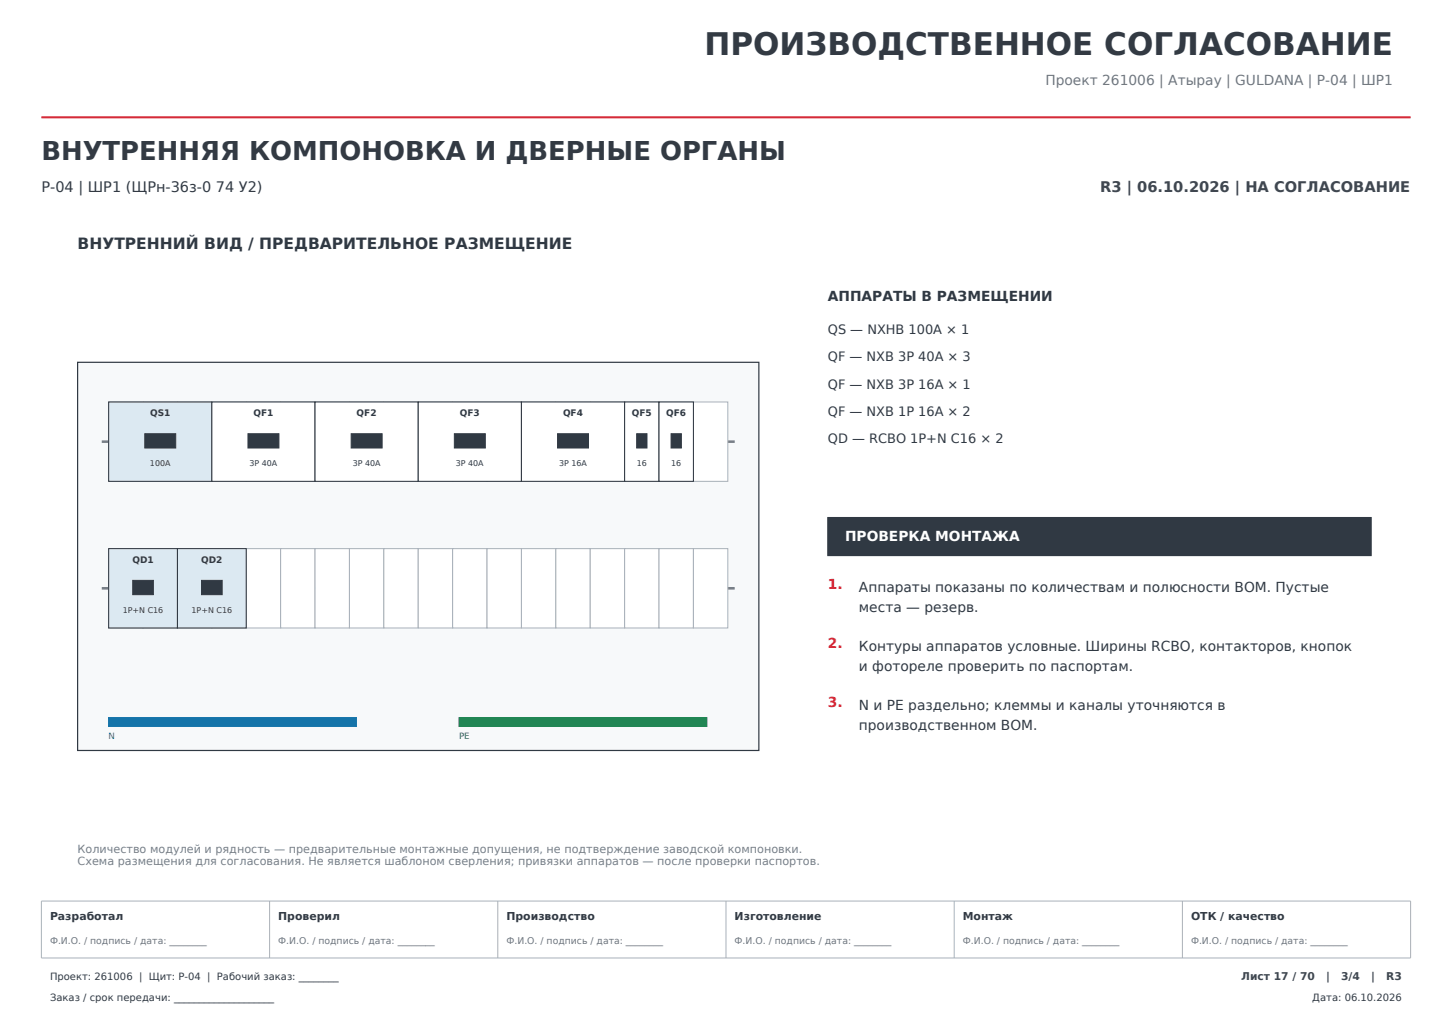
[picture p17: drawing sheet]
<svg xmlns="http://www.w3.org/2000/svg" width="297mm" height="210mm" viewBox="0 0 297 210" stroke-linecap="round" stroke-linejoin="round" font-family="sans-serif">
<defs><g id="words">
<text font-size="6.3" fill="#333a43" x="144.1" y="11.3">ПРОИЗВОДСТВЕННОЕ СОГЛАСОВАНИЕ</text>
<text font-size="5.3" fill="#333a43" x="8.5" y="32.8">ВНУТРЕННЯЯ КОМПОНОВКА И ДВЕРНЫЕ ОРГАНЫ</text>
<text font-size="3.2" fill="#303943" x="15.9" y="50.9">ВНУТРЕННИЙ ВИД / ПРЕДВАРИТЕЛЬНОЕ РАЗМЕЩЕНИЕ</text>
<text font-size="3" fill="#333a43" x="8.5" y="39.2">P-04 | ШР1 (ЩРн-36з-0 74 У2)</text>
<text font-size="3" fill="#40474f" x="225" y="39.2">R3 | 06.10.2026 | НА СОГЛАСОВАНИЕ</text>
<text font-size="2.8" fill="#6e7681" x="213.8" y="17.3">Проект 261006 | Атырау | GULDANA | P-04 | ШР1</text>
<g font-size="2.8" fill="#303943">
<text x="169.3" y="61.6">АППАРАТЫ В РАЗМЕЩЕНИИ</text>
<text x="175.7" y="121">Аппараты показаны по количествам и полюсности BOM. Пустые</text>
<text x="175.7" y="125.1">места — резерв.</text>
<text x="175.7" y="133.1">Контуры аппаратов условные. Ширины RCBO, контакторов, кнопок</text>
<text x="175.7" y="137.2">и фотореле проверить по паспортам.</text>
<text x="175.7" y="145.1">N и PE раздельно; клеммы и каналы уточняются в</text>
<text x="175.7" y="149.2">производственном BOM.</text>
</g>
<text font-size="2.8" fill="#fff" x="172.9" y="110.6">ПРОВЕРКА МОНТАЖА</text>
<g font-size="2.8" fill="#d62842">
<text x="169.3" y="120.5">1.</text>
<text x="169.3" y="132.6">2.</text>
<text x="169.3" y="144.6">3.</text>
</g>
<g font-size="2.6" fill="#303943">
<text x="169.3" y="68.3">QS — NXHB 100A × 1</text>
<text x="169.3" y="73.9">QF — NXB 3P 40A × 3</text>
<text x="169.3" y="79.5">QF — NXB 3P 16A × 1</text>
<text x="169.3" y="85.1">QF — NXB 1P 16A × 2</text>
<text x="169.3" y="90.7">QD — RCBO 1P+N C16 × 2</text>
</g>
<g font-size="2.3" fill="#75818c">
<text x="15.9" y="174.4">Количество модулей и рядность — предварительные монтажные допущения, не подтверждение заводской компоновки.</text>
<text x="15.9" y="176.9">Схема размещения для согласования. Не является шаблоном сверления; привязки аппаратов — после проверки паспортов.</text>
</g>
<g font-size="2.2" fill="#333a43">
<text x="10.2" y="188.1">Разработал</text>
<text x="56.9" y="188.1">Проверил</text>
<text x="103.6" y="188.1">Производство</text>
<text x="150.3" y="188.1">Изготовление</text>
<text x="196.9" y="188.1">Монтаж</text>
<text x="243.6" y="188.1">ОТК / качество</text>
</g>
<g font-size="2.2" fill="#40474f">
<text x="253.9" y="200.5">Лист 17 / 70</text>
<text x="271.3" y="200.5">|</text>
<text x="274.3" y="200.5">3/4</text>
<text x="280.5" y="200.5">|</text>
<text x="283.5" y="200.5">R3</text>
</g>
<g font-size="2" fill="#333a43">
<text x="10.2" y="200.5">Проект: 261006 | Щит: P-04 | Рабочий заказ: ________</text>
<text x="10.2" y="204.7">Заказ / срок передачи: ____________________</text>
<text x="268.4" y="204.7">Дата: 06.10.2026</text>
</g>
<g font-size="1.9" fill="#6e7681">
<text x="10.2" y="193.1">Ф.И.О. / подпись / дата: ________</text>
<text x="56.9" y="193.1">Ф.И.О. / подпись / дата: ________</text>
<text x="103.6" y="193.1">Ф.И.О. / подпись / дата: ________</text>
<text x="150.3" y="193.1">Ф.И.О. / подпись / дата: ________</text>
<text x="196.9" y="193.1">Ф.И.О. / подпись / дата: ________</text>
<text x="243.6" y="193.1">Ф.И.О. / подпись / дата: ________</text>
</g>
<g font-size="1.8" fill="#303943">
<text x="30.7" y="85.1">QS1</text>
<text x="51.8" y="85.1">QF1</text>
<text x="73" y="85.1">QF2</text>
<text x="94.1" y="85.1">QF3</text>
<text x="115.2" y="85.1">QF4</text>
<text x="129.2" y="85.1">QF5</text>
<text x="136.3" y="85.1">QF6</text>
<text x="27.1" y="115.1">QD1</text>
<text x="41.2" y="115.1">QD2</text>
</g>
<text font-size="1.8" fill="#1574a9" x="22.2" y="151">N</text>
<text font-size="1.8" fill="#218654" x="93.9" y="151">PE</text>
<g font-size="1.6" fill="#303943">
<text x="30.7" y="95.4">100A</text>
<text x="51" y="95.4">3P 40A</text>
<text x="72.1" y="95.4">3P 40A</text>
<text x="93.3" y="95.4">3P 40A</text>
<text x="114.4" y="95.4">3P 16A</text>
<text x="130.2" y="95.4">16</text>
<text x="137.3" y="95.4">16</text>
<text x="25.1" y="125.4">1P+N C16</text>
<text x="39.2" y="125.4">1P+N C16</text>
</g>
</g></defs>
<path d="M8.5 24h280" fill="none" stroke="#d52b38" stroke-width=".42"/>
<path d="M8.5 184.2h280v11.7h-280zM55.1 184.2v11.7M101.8 184.2v11.7M148.5 184.2v11.7M195.2 184.2v11.7M241.9 184.2v11.7" fill="none" stroke="#a9b1ba" stroke-width=".2"/>
<g fill="#fff" stroke="#fff" stroke-width=".35">
<path d="M225 36.9h63.5v3h-63.5z"/>
<path d="M253.9 198.8h32.9v2.2h-32.9z"/>
<path d="M0 44.1h297v135.5h-297z"/>
</g>
<path d="M15.9 74.1h139.3v79.4h-139.3z" fill-rule="evenodd" fill="#f7f9fa" stroke="#303943" stroke-width=".25"/>
<path d="M20.8 90.3h129.5" fill="none" stroke="#75818c" stroke-width=".53"/>
<g fill="#fff" stroke="#a7b1bb" stroke-width=".2">
<path d="M22.2 82.2h7.1v16.2h-7.1z" fill-rule="evenodd"/>
<path d="M29.3 82.2h7v16.2h-7z" fill-rule="evenodd"/>
<path d="M36.3 82.2h7v16.2h-7z" fill-rule="evenodd"/>
<path d="M43.3 82.2h7.1v16.2h-7.1z" fill-rule="evenodd"/>
<path d="M50.4 82.2h7v16.2h-7z" fill-rule="evenodd"/>
<path d="M57.4 82.2h7v16.2h-7z" fill-rule="evenodd"/>
<path d="M64.4 82.2h7.1v16.2h-7.1z" fill-rule="evenodd"/>
<path d="M71.5 82.2h7v16.2h-7z" fill-rule="evenodd"/>
<path d="M78.5 82.2h7v16.2h-7z" fill-rule="evenodd"/>
<path d="M85.5 82.2h7.1v16.2h-7.1z" fill-rule="evenodd"/>
<path d="M92.6 82.2h7v16.2h-7z" fill-rule="evenodd"/>
<path d="M99.6 82.2h7.1v16.2h-7.1z" fill-rule="evenodd"/>
<path d="M106.7 82.2h7v16.2h-7z" fill-rule="evenodd"/>
<path d="M113.7 82.2h7v16.2h-7z" fill-rule="evenodd"/>
<path d="M120.7 82.2h7.1v16.2h-7.1z" fill-rule="evenodd"/>
<path d="M127.8 82.2h7v16.2h-7z" fill-rule="evenodd"/>
<path d="M134.8 82.2h7v16.2h-7z" fill-rule="evenodd"/>
<path d="M141.8 82.2h7.1v16.2h-7.1z" fill-rule="evenodd"/>
</g>
<path d="M20.8 120.3h129.5" fill="none" stroke="#75818c" stroke-width=".53"/>
<g fill="#fff" stroke="#a7b1bb" stroke-width=".2">
<path d="M22.2 112.2h7.1v16.2h-7.1z" fill-rule="evenodd"/>
<path d="M29.3 112.2h7v16.2h-7z" fill-rule="evenodd"/>
<path d="M36.3 112.2h7v16.2h-7z" fill-rule="evenodd"/>
<path d="M43.3 112.2h7.1v16.2h-7.1z" fill-rule="evenodd"/>
<path d="M50.4 112.2h7v16.2h-7z" fill-rule="evenodd"/>
<path d="M57.4 112.2h7v16.2h-7z" fill-rule="evenodd"/>
<path d="M64.4 112.2h7.1v16.2h-7.1z" fill-rule="evenodd"/>
<path d="M71.5 112.2h7v16.2h-7z" fill-rule="evenodd"/>
<path d="M78.5 112.2h7v16.2h-7z" fill-rule="evenodd"/>
<path d="M85.5 112.2h7.1v16.2h-7.1z" fill-rule="evenodd"/>
<path d="M92.6 112.2h7v16.2h-7z" fill-rule="evenodd"/>
<path d="M99.6 112.2h7.1v16.2h-7.1z" fill-rule="evenodd"/>
<path d="M106.7 112.2h7v16.2h-7z" fill-rule="evenodd"/>
<path d="M113.7 112.2h7v16.2h-7z" fill-rule="evenodd"/>
<path d="M120.7 112.2h7.1v16.2h-7.1z" fill-rule="evenodd"/>
<path d="M127.8 112.2h7v16.2h-7z" fill-rule="evenodd"/>
<path d="M134.8 112.2h7v16.2h-7z" fill-rule="evenodd"/>
<path d="M141.8 112.2h7.1v16.2h-7.1z" fill-rule="evenodd"/>
</g>
<path d="M22.2 82.2h21.1v16.2h-21.1z" fill-rule="evenodd" fill="#dce9f2" stroke="#303943" stroke-width=".21"/>
<path d="M29.6 88.7h6.3v2.9h-6.3z" fill-rule="evenodd" fill="#303943" stroke="#303943" stroke-width=".2"/>
<path d="M43.3 82.2h21.1v16.2h-21.1z" fill-rule="evenodd" fill="#fff" stroke="#303943" stroke-width=".21"/>
<path d="M50.7 88.7h6.4v2.9h-6.4z" fill-rule="evenodd" fill="#303943" stroke="#303943" stroke-width=".2"/>
<path d="M64.4 82.2h21.1v16.2h-21.1z" fill-rule="evenodd" fill="#fff" stroke="#303943" stroke-width=".21"/>
<path d="M71.8 88.7h6.4v2.9h-6.4z" fill-rule="evenodd" fill="#303943" stroke="#303943" stroke-width=".2"/>
<path d="M85.5 82.2h21.2v16.2h-21.2z" fill-rule="evenodd" fill="#fff" stroke="#303943" stroke-width=".21"/>
<path d="M92.9 88.7h6.4v2.9h-6.4z" fill-rule="evenodd" fill="#303943" stroke="#303943" stroke-width=".2"/>
<path d="M106.7 82.2h21.1v16.2h-21.1z" fill-rule="evenodd" fill="#fff" stroke="#303943" stroke-width=".21"/>
<path d="M114 88.7h6.4v2.9h-6.4z" fill-rule="evenodd" fill="#303943" stroke="#303943" stroke-width=".2"/>
<path d="M127.8 82.2h7v16.2h-7z" fill-rule="evenodd" fill="#fff" stroke="#303943" stroke-width=".21"/>
<path d="M130.2 88.7h2.1v2.9h-2.1z" fill-rule="evenodd" fill="#303943" stroke="#303943" stroke-width=".2"/>
<path d="M134.8 82.2h7v16.2h-7z" fill-rule="evenodd" fill="#fff" stroke="#303943" stroke-width=".21"/>
<path d="M137.3 88.7h2.1v2.9h-2.1z" fill-rule="evenodd" fill="#303943" stroke="#303943" stroke-width=".2"/>
<path d="M22.2 112.2h14.1v16.2h-14.1z" fill-rule="evenodd" fill="#dce9f2" stroke="#303943" stroke-width=".21"/>
<path d="M27.2 118.7h4.2v2.9h-4.2z" fill-rule="evenodd" fill="#303943" stroke="#303943" stroke-width=".2"/>
<path d="M36.3 112.2h14.1v16.2h-14.1z" fill-rule="evenodd" fill="#dce9f2" stroke="#303943" stroke-width=".21"/>
<path d="M41.2 118.7h4.2v2.9h-4.2z" fill-rule="evenodd" fill="#303943" stroke="#303943" stroke-width=".2"/>
<path d="M22.2 146.8h50.7v1.7h-50.7z" fill-rule="evenodd" fill="#1574a9" stroke="#1574a9" stroke-width=".25"/>
<path d="M93.9 146.8h50.7v1.7h-50.7z" fill-rule="evenodd" fill="#218654" stroke="#218654" stroke-width=".25"/>
<path d="M169.3 105.8h111.2v7.8h-111.2z" fill-rule="evenodd" fill="#303943" stroke="#303943" stroke-width=".25"/>
<use href="#words"/>
</svg>
